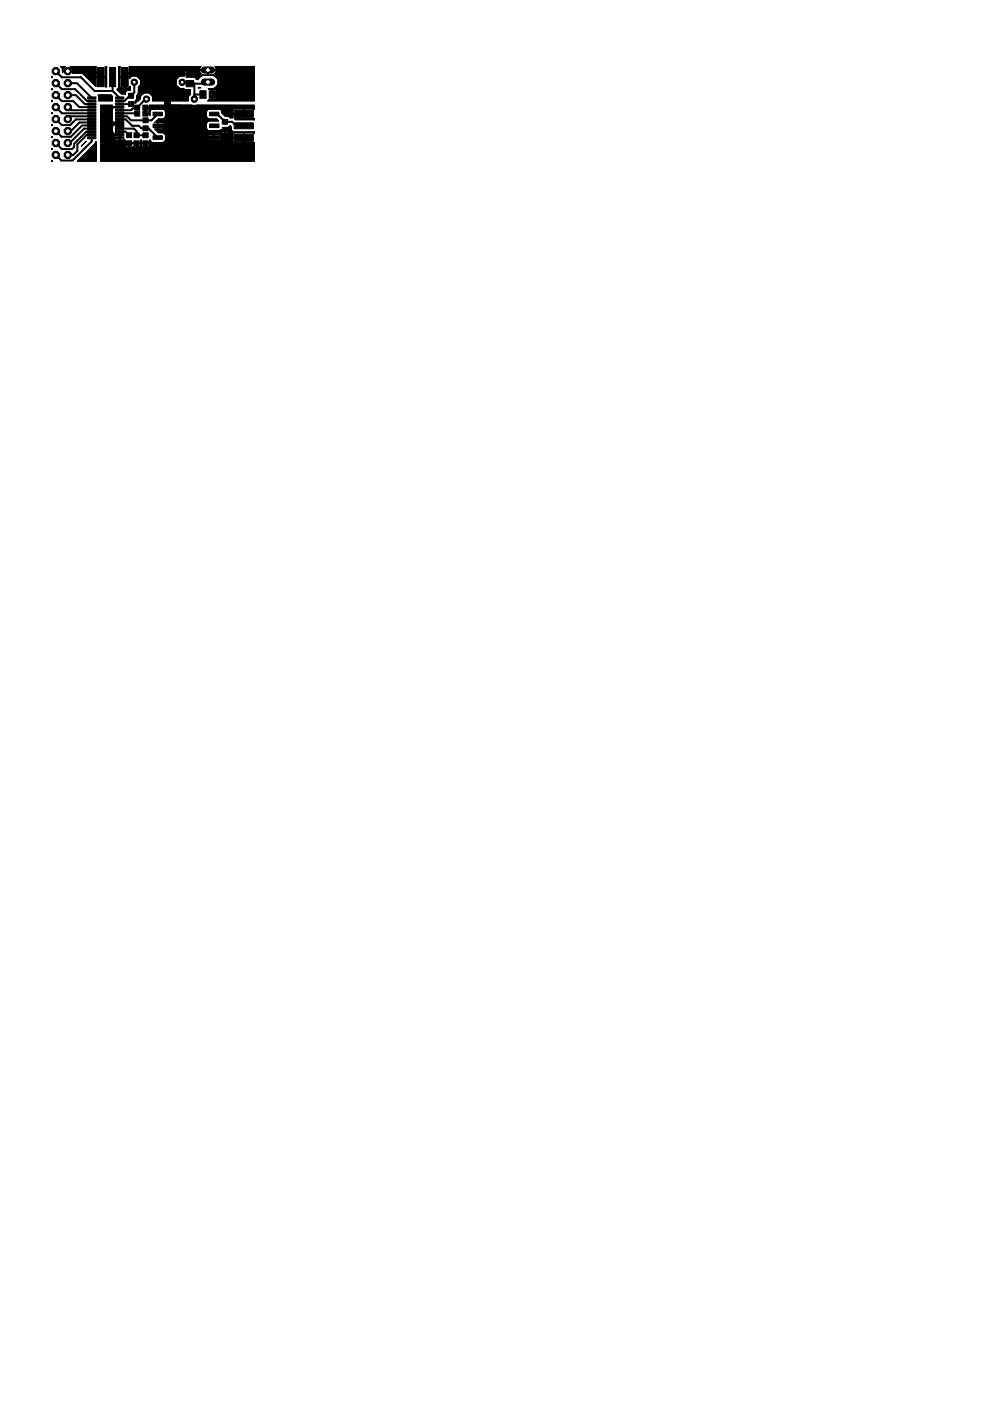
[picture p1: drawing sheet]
<svg xmlns="http://www.w3.org/2000/svg" width="210mm" height="297mm" viewBox="0 0 210 297" stroke-linecap="round" stroke-linejoin="round" font-family="sans-serif">
<g fill="#000" stroke="#000" stroke-width=".21">
<path d="M20.6 14.3h1.5v4.1h-1.5zM23.2 14.3h1.3v4.1h-1.3zM25.7 14.3h1.5v4.1h-1.5zM27.3 19.8h1v1h-1zM39.5 17.1h1.6v1.3h-1.6zM39.5 15.1h1.6v1.3h-1.6zM42.4 19.2h1.3v1.6h-1.3zM44.4 19.2h1.3v1.6h-1.3zM18.6 29h1.7v.4h-1.7zM18.6 28.3h1.7v.5h-1.7zM18.6 27.7h1.7v.4h-1.7zM18.6 27.1h1.7v.4h-1.7z"/>
<path d="M18.6 26.4h1.7v.4h-1.7zM18.6 25.8h1.7v.4h-1.7zM18.6 25.1h1.7v.4h-1.7zM18.6 24.4h1.7v.5h-1.7zM18.6 23.8h1.7v.4h-1.7zM18.6 23.2h1.7v.4h-1.7zM18.6 22.5h1.7v.4h-1.7zM18.6 21.9h1.7v.4h-1.7zM18.6 21.2h1.7v.4h-1.7zM18.6 20.6h1.7v.4h-1.7zM24.5 29h1.8v.4h-1.8zM24.5 28.3h1.8v.5h-1.8z"/>
<path d="M24.5 27.7h1.8v.4h-1.8zM24.5 27.1h1.8v.4h-1.8zM24.5 26.4h1.8v.4h-1.8zM24.5 25.8h1.8v.4h-1.8zM24.5 25.1h1.8v.4h-1.8zM24.5 24.4h1.8v.5h-1.8zM24.5 23.8h1.8v.4h-1.8zM24.5 23.2h1.8v.4h-1.8zM24.5 22.5h1.8v.4h-1.8zM24.5 21.9h1.8v.4h-1.8zM24.5 21.2h1.8v.4h-1.8zM24.5 20.6h1.8v.4h-1.8z"/>
<path d="M26.8 28.1h1.1v1.1h-1.1zM26.8 29.9h1.1v1h-1.1zM27.3 21.5h1v1.1h-1zM28.4 28.2h1.1v1h-1.1zM28.4 29.9h1.1v1h-1.1zM28.6 22.3h1v1h-1zM28.6 23.6h1v1h-1zM30.3 22.3h1v1h-1zM30.3 23.6h1v1h-1zM30.3 26.7h1.1v1h-1.1zM30.3 25h1.1v1h-1.1zM30.3 28.2h1.1v1h-1.1z"/>
<path d="M30.3 29.9h1.1v1h-1.1zM32.4 23.8h2v.8h-2zM32.4 26.3h2v.8h-2zM32.4 28.8h2v.7h-2zM44.4 28.8h2v.7h-2zM44.4 26.3h2v.8h-2zM44.4 23.8h2v.8h-2zM47.1 27h1.1v1h-1.1zM47.1 25.3h1.1v1h-1.1zM49.7 28.4h4v1.6h-4zM49.7 23.4h4v1.5h-4zM49.7 26h4v1.3h-4z"/>
<circle cx="28.5" cy="17.4" r=".71"/>
</g>
<g fill="none" stroke="#000" stroke-width=".42">
<path d="M11.8 17.6l1.3 1.3h2.8l2.6 2.5h1M11.8 15.1l1.3 1.3h4.1l2.9 2.9h3.8M14.4 15.1h5.7l1.2 1.2M14.4 17.6h1.9l3.2 3.2M23.9 19.3l1.5 1.5M23.9 16.3v3M28.5 17.4v2.2l-.7 .7h-.3l-1.1 1.1h-1M31.5 14.9v2.5l-2.1 2v1.6l-.7 .8h-.6l-.3 .3h-2.4M40.2 14.9l.1 .8M41.2 17.7v.1M41.2 17.8v3.2M44.1 17.4l-.3 .3h-3.5l-.3-.3h-1.4"/>
<path d="M46 14.9h-18.1l-1.5 1.4M46 14.9l.9 .8v3.6l-.8 .7h-1.1M46 14.9h.1M11.8 20.2l1.3 1.2h2.4l1.3 1.3h2.7M11.8 25.3l1.3 1.2h1.8l1.2-1.2h3.4M11.8 22.7l1.3 1.3h6.4M14.4 22.7l.6 .7h4.5M14.4 20.2h1.7l1.9 1.9h1.5M19.5 26h-2.7l-1.8 1.8h-.6M19.5 28.6h-1.1l-2 2v1.4l-.9 .9h-1.1M19.5 29.2v.8l-4.1 4h-2.4l-1.2-1.1M19.5 27.9h-1.2l-2.6 2.6v.6l-.4 .5h-2.2l-1.3-1.3"/>
<path d="M19.5 26.6h-2.1l-2.4 2.4h-1.9l-1.3-1.2M19.5 27.3h-1.7l-3 3h-.4M19.5 24.7h-4.6l-.5 .6M23.7 26h1.7v.6M25.4 22.7h-1.4l-.3 .3v4.9l.6 .7h1.1v1.3l.6 .6 9.4-.1v-6.9l-.6-.6-4-.1v1.3M25.4 27.3h3l.6 .5v.9h1.9M25.4 27.9h1.2l.8 .8M25.4 25.3h1.3l1.3 1.4h1.4l.6 .5h1.5l1.9 2M25.4 24l3.7 .1M29 30.4h.1M30.9 30.4h-.1M31.1 21h-.2l-2 2h-.7l-.4 .4h-2.4"/>
<path d="M33.4 26.7h2M33.4 24.2l-1.3 1.3h-4.3l-.9-.8h-1.5M35.4 29.2h16.3M41.2 20h1.8M45.4 24.2h.7l1.6 1.6h1.5l.9 .9h1.6M47.7 27.5l.1 1.7"/>
</g>
<g fill="none" stroke="#000" stroke-width=".21">
<path d="M11 16.3h.1M11 19h.1M11 18.8h.1M11 16.2l.1 .2-.1 .1zM11 18.8l.1 .1-.1 .1zM11 18.9h.1M11 16.4h.1M11.1 16.4h-.1M11.1 18.9h-.1M12.9 14.1h.9M12.9 14.2h.9M13 14.2h.7"/>
<path d="M13 14.3h.7M13.1 14.4h.5M13.2 14.5h.3M13.2 14.5l-.4-.4h1.1l-.6 .6M13.2 15l1.1 .1-1.1 .1M13.2 15.3l.1 .1M13.2 14.5v.8M13.2 14.8h.1M13.2 14.9h.1M13.2 15.3h.1M13.2 15.2h.1M13.2 15.1h1.1"/>
<path d="M13.2 15h.1M13.2 14.7h.1M13.2 14.6h.1M13.2 14.6h.2M13.3 15.3h.1M13.3 14.7v.4M13.3 15.1v.3M13.5 14.5h-.3M14.4 15.1h5.9M14.9 14.1h5.4M14.9 14.2h5.4M15 14.2h5.3"/>
<path d="M15 14.3h5.3M15.1 14.4h5.2M15.2 14.4h5.1M15.2 14.5h5.1M15.3 14.5h5M15.3 14.6h5M15.4 14.6h4.9M15.4 14.7v.4M15.4 15.1v.4h4.9M15.4 14.8h4.9M15.4 14.9h4.9M15.4 15.5h4.9"/>
<path d="M15.4 15.4h4.9M15.4 15.3h4.9M15.4 15.2h4.9M15.4 15h4.9M15.4 14.7h4.9M17.3 15.5l.3 .2M17.4 15.6h2.9M17.5 15.6h2.8M17.6 15.7l2.7 2.6M17.6 15.7h2.7M17.7 15.7h2.6M17.8 15.8h2.5"/>
<path d="M17.9 15.9h2.4M17.9 16h2.4M18 16h2.3M18.1 16.1h2.2M18.1 16.2h2.2M18.2 16.2h2.1M18.3 16.3h3l-2.9 .1M18.3 16.3h3M18.4 16.4h1.9M18.5 16.5h1.8M18.5 16.6h1.8M18.6 16.6h1.7"/>
<path d="M18.7 16.7h1.6M18.8 16.8h1.5M18.9 16.9h1.4M19 17h1.3M19 17.1h1.3M19.1 17.1h1.2M19.2 17.2h1.1M19.3 17.3h1M19.4 17.4h.9M19.5 17.5h.8M19.6 17.6h.7M19.6 17.7h.7"/>
<path d="M19.7 17.7h.6M19.8 17.8h.5M19.9 17.9h.4M19.9 18h.4M20 18h.3M20 18.1h.3M20.1 18.1h.2M20.2 18.2h.1M20.3 18.3h.1M20.3 14.3v2M20.3 16.4v1.9M20.3 15.1h-5.9l5.9 .1"/>
<path d="M20.3 14.2l.1-.1h-5.5l.5 .6M20.3 14.2v.1M21.4 16.3h1.2M22.3 14.1h.1M22.3 14.1l.3 .1M22.3 14.1l.1 .1M22.4 14.1h.2M22.4 14.2v.1M22.4 14.2h.2M22.4 14.3v2M22.4 15.2h.2M22.4 15h.2"/>
<path d="M22.4 15.5h.2M22.4 16.1h.2M22.4 14.8h.2M22.4 14.9h.2M22.4 15.9h.2M22.4 16h.2M22.4 16.8h.2M22.4 15.7h.2M22.4 18.4h.2M22.4 18.3h.2M22.4 18.2h.2M22.4 18.1h.2"/>
<path d="M22.4 18h.2M22.4 17.9h.2M22.4 17.8h.2M22.4 17.7h.2M22.4 17.6h.2M22.4 17.5h.2M22.4 17.4h.2M22.4 17.3h.2M22.4 17.2h.2M22.4 17.1h.2M22.4 17h.2M22.4 16.9h.2"/>
<path d="M22.4 16.7h.2M22.4 16.6h.2M22.4 16.5h.2M22.4 16.4h.2M22.4 16.2h.2M22.4 15.8h.2M22.4 15.6h.2M22.4 15.4h.2M22.4 15.3h.2M22.4 15.1h.2M22.4 14.7h.2M22.4 14.6h.2"/>
<path d="M22.4 14.5h.2M22.4 14.4h.2M22.4 14.3h.2M22.6 14.2v4.2h-.2v-2M22.6 16.3l-1.2 .1h1.2M24.8 19h2.8M24.8 18.9h2.8M24.9 19.1h2.7M25 18.9h2.6M25 18.8h2.6M25 19.2h1.9M25.1 18.7l-.3 .3 .9 .9h.9"/>
<path d="M25.1 19.2h1.8M25.1 18.7h2.5M25.1 18.6h.4M25.1 19.3h1.7M25.1 18.5h.3M25.1 14.1h.3M25.2 16.3h1.2v2.3M25.2 18.5h.2M25.2 15.2h.2M25.2 15h.2M25.2 15.5h.2M25.2 18.5l-.1 .2"/>
<path d="M25.2 14.2v4.3M25.2 16.1h.2M25.2 14.8h.2M25.2 14.9h.2M25.2 15.9h.2M25.2 16h.2M25.2 16.8h.2M25.2 15.7h.2M25.2 18.4h.2M25.2 18.3h.2M25.2 18.2h.2M25.2 18.1h.2"/>
<path d="M25.2 18h.2M25.2 17.9h.2M25.2 17.8h.2M25.2 17.7h.2M25.2 17.6h.2M25.2 17.5h.2M25.2 17.4h.2M25.2 17.3h.2M25.2 17.2h.2M25.2 17.1h.2M25.2 17h.2M25.2 16.9h.2"/>
<path d="M25.2 16.7h.2M25.2 16.6h.2M25.2 16.5h.2M25.2 16.4h.2M25.2 16.3h1.2M25.2 16.2h.2M25.2 15.8h.2M25.2 15.6h.2M25.2 15.4h.2M25.2 15.3h.2M25.2 15.1h.2M25.2 14.7h.2"/>
<path d="M25.2 14.6h.2M25.2 14.5h.2M25.2 14.4h.2M25.2 14.3h.2M25.2 14.2h.2M25.2 19.4h1.5M25.3 19.5h1.3M25.4 19.6h1.2M25.4 14.2v2.1M25.4 16.4v2.1M25.4 18.5h.1M25.4 14.1v.1"/>
<path d="M25.4 18.5l.1 .1M25.4 14.1l-.2 .1M25.4 14.1h.1M25.5 19.6h1.1M25.5 19.7h1.1M25.6 19.8h1M25.7 19.9h.9M26.4 18.5h.1M26.4 18.6h.1M26.4 16.8h.1M26.4 18.4h.1M26.4 18.3h.1"/>
<path d="M26.4 18.2h.1M26.4 18.1h.1M26.4 18h.1M26.4 17.9h.1M26.4 17.8h.1M26.4 17.7h.1M26.4 17.6h.1M26.4 17.5h.1M26.4 17.4h.1M26.4 17.3h.1M26.4 17.2h.1M26.4 17.1h.1"/>
<path d="M26.4 17h.1M26.4 16.9h.1M26.4 16.7h.1M26.4 16.6h.1M26.4 16.5h.1M26.4 16.4h.1M26.4 19.9l.2 .1M26.5 16.3h1.2M26.5 20h.1M26.6 19.6v.4M26.7 19.4l-.1 .2M26.9 19.2l-.2 .2"/>
<path d="M27.1 19.1l-.2 .1M27.3 18.6h.3M27.4 14.1h15.2l-.1 .1M27.4 14.1h.1M27.4 14.1l.1 .1M27.4 18.5h.2M27.4 14.1h15.2M27.5 18.5h.1M27.5 18.5l-.2 .1M27.5 14.2v.1M27.5 14.2h15M27.5 15.2h11.7"/>
<path d="M27.5 15h11.7M27.5 15.5h11.7M27.5 18.4v.1M27.5 14.3v2M27.5 16.4v.2M27.5 18.3v.1M27.5 18.3l.1 .1M27.5 14.9h11.7M27.5 15.9h11.7M27.5 16h11.7M27.5 15.7h15.2M27.5 14.8h14.8"/>
<path d="M27.5 18.4h.1M27.5 18.3h.1M27.5 16.6h.1M27.5 16.5h.1M27.5 16.4h.1M27.5 16.2h.3M27.5 15.8h11.7M27.5 15.6h11.7M27.5 15.4h11.7M27.5 15.3h11.7M27.5 15.1h11.7M27.5 14.7h14.8"/>
<path d="M27.5 14.6h14.8M27.5 14.5h14.8M27.5 14.5h14.9M27.5 14.4h14.9M27.6 18.4v.7h-2.7M27.7 16.4h-2.5M27.8 16.3h-1.3v2.3M27.9 16.2h-.4M27.9 16.1l-.4 .5M29 16.1l.8 .8M29 16.2h9.1M29.1 16.2h8.9"/>
<path d="M29.2 16.3h8.8M29.2 16.3h8.7M29.3 16.4h8.6M29.3 19.9h1M29.3 19.9h1.1M29.3 19.8h1.1M29.3 18.5h8.5M29.3 18.7h8.7M29.3 19.1h11.1M29.3 18.6h8.7M29.3 19h9.9M29.3 18.8h9.7"/>
<path d="M29.3 18.8h9.6l.2 .1M29.3 19h11.1v1l-.5 .5M29.3 19.7h11.1M29.3 19.8l-.1 .3M29.3 18.4v1.4M29.3 19.6h11.1M29.3 19.5h11.1M29.3 19.4h11.1M29.3 19.3h11.1M29.3 19.2h11.1M29.3 18.9h9.8M29.3 18.9h9.7"/>
<path d="M29.3 18.7h8.8M29.3 18.5h8.6M29.3 16.4h8.5M29.4 18.4h8.3M29.4 16.5h8.3M29.4 16.6h8.3M29.4 18.3h8.3M29.5 16.6h8.1M29.5 18.2h8.1M29.6 16.7h7.9M29.6 18.2h7.9M29.6 18.1h7.9"/>
<path d="M29.7 16.8h7.8M29.7 18.1h7.7M29.7 16.8h7.7M29.8 18h7.6M29.8 16.9v1.1M29.8 18l-.5 .4M29.8 18h7.5M29.8 17.9h7.5M29.8 17.8h7.5M29.8 17.7h7.5M29.8 17.6h7.5M29.8 17.5h7.5"/>
<path d="M29.8 17.4h7.5M29.8 17.3h7.5M29.8 17.2h7.5M29.8 17.1h7.5M29.8 17h7.5M29.8 16.9h7.5M30.3 20h-1.1M30.5 19.7l-.8 .8v.4M31.6 19.7l.8 .8v.9h7.5v-.9M31.7 19.8h8.7M31.7 19.9h8.7M31.8 19.9h8.6"/>
<path d="M31.8 20h8.6M37.3 16.9v1.1M37.3 18l.8 .8M38.1 16.1l-.8 .8M39.1 18.9l.2 .1M39.2 15.8v.3h-11.7M39.2 15v.7M39.2 14.9v.1M39.3 14.8l-11.8 .1M39.3 14.8l-.1 .1M39.4 14.8h-.1M40.2 15.2h.1"/>
<path d="M40.2 15h.1M40.2 15.5h.1M40.2 14.8h.1M40.2 14.9h.1M40.2 14.8v.9h-12.7M40.2 15.6h.1M40.2 15.4h.1M40.2 15.3h.1M40.2 15.1h.1M40.3 14.8v1l2.4-.1M41.1 14.8h.1M41.2 14.8l2.8 .1v1"/>
<path d="M41.2 14.8l.1 .1M41.3 14.9h12.6M41.3 14.9v.1M41.3 15h.1M41.3 14.9h1M41.3 16.3h1.2M41.3 15.2h1M41.3 15h1M41.3 15.5h1.2M41.3 16.1h1.5M41.3 15.9h12.6M41.3 16h12.6"/>
<path d="M41.3 16.5l.4 .3 .3 .1 .1-.3M41.3 15v.7M41.3 15.8v.7M41.3 16.5h.9M41.3 16.4h1M41.3 16.3h1.1M41.3 16.2h1.2M41.3 16h1.6M41.3 15.8l1.7 .1M41.3 15.8h1.5M41.3 15.6h1.3M41.3 15.6h1.2"/>
<path d="M41.3 15.4h1.1M41.3 15.3l1.1 .1M41.3 15.3h1.1M41.3 15.1h1M41.4 16.6h.8M41.5 16.6h.6M41.6 16.7h.5M41.6 16.8h.5M42.1 18.7h.1M42.2 18.6l-.1 .1 .5-.1M42.3 14.8h.1M42.3 14.9h.1"/>
<path d="M42.3 14.9v.2M42.3 14.6v.2M42.3 15.1l.2 .5 .7 .3M42.4 14.5l-.1 .1M42.4 16.4h-1.1M42.5 14.3h-15M42.5 18.6h.1M42.5 14.2l-.1 .3M42.5 16.2l-.4 .4M42.7 16.2h-1.4M43.1 16l-.6 .2M44 15.2h.1"/>
<path d="M44 15h.1M44 15.5h.1M44 15.7h.1M44 15.8h.1M44 15.6h.1M44 15.4h.1M44 15.3h.1M44 15.1h.1M44 14.9h.1M44.2 18.9h9.7M44.2 18.9l1.6 .1M45 19.1h.1"/>
<path d="M45 20h.1M45 19.9h.1M45 19v1h8.9M45 19h.1M45 19.7h.1M45 19.8h.1M45 19.6h.1M45 19.5h.1M45 19.4h.1M45 19.3h.1M45 19.2h.1M45.1 19v2.1"/>
<path d="M45.1 16l.6 .2 .3 .4M45.1 15.9h8.8M45.3 18.8h8.6M45.3 16h8.6M45.4 18.7h8.5M45.4 15.8h8.5M45.4 16.1h8.5M45.4 15.8l-.5 .1M45.4 15.7h8.5M45.5 18.7h8.4M45.5 15.7h8.4M45.5 16.2h8.4"/>
<path d="M45.6 18.6h8.3M45.6 15.6h8.3M45.6 14.1h8.3M45.7 14.2l-.1-.1h8.3v7.3h-9.9l.3-.3M45.7 15.6l-.3 .2M45.7 14.2v.1M45.7 14.2h8.2M45.7 15.5h8.2M45.7 16.2h8.2M45.7 18.5h8.2M45.7 16.3h8.2M45.7 14.3h8.2"/>
<path d="M45.7 14.3l.1 .2M45.7 15.4h8.2M45.8 16.3h8.1M45.8 15.4h8.1M45.8 18.5h8.1M45.8 19l.1 .1M45.8 19h8.1M45.8 14.4h8.1M45.8 16.4h8.1M45.8 15.3h8.1M45.8 15.3l-.1 .3M45.8 14.5l.1 .3"/>
<path d="M45.8 14.5h8.1M45.8 18.4h8.1M45.8 15.2h8.1M45.9 15.2h8M45.9 15.1l-.1 .2M45.9 19h8M45.9 15.1h8M45.9 14.6h8M45.9 15h8M45.9 18.4h8M45.9 16.4h8M45.9 14.7h8"/>
<path d="M45.9 14.9v.2M45.9 14.8h.1M45.9 14.9h.1M45.9 19.1h.1M45.9 14.8h8M45.9 19.1h8M45.9 14.9h8M45.9 18.3h8M45.9 16.5h8M46 19.1v.1M46 20h7.9M46 19.9h7.9"/>
<path d="M46 19.2v.8M46 19.7h7.9M46 19.8h7.9M46 19.6h7.9M46 19.5h7.9M46 19.4h7.9M46 19.3h7.9M46 19.2h7.9M46 16.6h7.9M46 18.2h7.9M46 18.2l-.3 .4-.6 .2M46 16.6l.2 .5"/>
<path d="M46.1 18.2h7.8M46.1 16.6h7.8M46.1 18.1h7.8M46.1 16.7h7.8M46.1 16.8h7.8M46.1 18h7.8M46.2 17.9h7.7M46.2 16.9h7.7M46.2 17.8h7.7M46.2 17h7.7M46.2 17.7l-.2 .5M46.2 17.1v.6"/>
<path d="M46.2 17.7h7.7M46.2 17.6h7.7M46.2 17.5h7.7M46.2 17.4h7.7M46.2 17.3h7.7M46.2 17.2h7.7M46.2 17.1h7.7M53.9 14.9l-9.8-.1v1.1M53.9 18.8l-9.7 .1M11 34l.2 .2h-.2zM11 21.4h.1M11 21.3l.1 .1-.1 .2z"/>
<path d="M11 23.9l.1 .1-.1 .1zM11 26.4l.1 .1-.1 .1zM11 28.9l.1 .2-.1 .1zM11 31.5l.1 .1-.1 .1zM11 34.1h.1M11 34h.1M11 31.6h.1M11 31.5h.1M11 29.1h.1M11 29h.1M11 26.6h.1M11 26.5h.1"/>
<path d="M11 26.4h.1M11 24h.1M11 23.9h.1M11 21.5h.1M11 21.3v.1M11 24v.1M11.1 31.6l-.1 .1M16.5 34.1h3.9M16.6 34.1h3.8M16.6 34h3.8M16.7 33.9h3.7M16.8 33.8h3.6"/>
<path d="M16.9 33.7h3.5M17 33.7h3.4M17 33.6h3.4M17.1 33.5h3.3M17.2 33.4h3.2M17.3 31h.1M17.3 33.4h3.1M17.3 33.3h3.1M17.4 30.9h-.1M17.4 33.2h3M17.4 30.8h.1M17.5 30.7h.1"/>
<path d="M17.5 33.1h2.9M17.5 30.6h.1M17.6 33h2.8M17.7 33h2.7M17.7 30.6h-.1M17.7 32.9h2.7M17.7 30.5h.1M17.8 32.8h2.6M17.8 30.4h.1M17.9 30.3h.1M17.9 32.7h2.5M18 32.6h2.4"/>
<path d="M18 30.2l-.1 .1M18 30.2h.1M18.1 32.6h2.3M18.1 32.5h2.3M18.1 30.1h.1M18.2 32.4h2.2M18.2 30l-.1 .1M18.2 30l-.9 1M18.2 30h.1M18.3 32.3h2.1M18.4 32.2h2M18.5 32.1h1.9"/>
<path d="M18.6 32h1.8M18.7 31.9h1.7M18.8 31.9h1.6M18.8 31.8h1.6M18.9 31.8h1.5M18.9 31.7h1.5M19 31.6h1.4M19.1 31.5h1.3M19.2 31.5h1.2M19.3 31.4h1.1M19.3 31.3h1.1M19.4 31.2h1"/>
<path d="M19.5 31.1h.9M19.6 31.1h.8M19.6 31h.8M19.7 30.9h.7M19.8 30.8h.6M19.9 30.7h.5M20 30.6h.4M20.1 30.5h.3M20.2 30.5h.2M20.2 30.4h.2M20.2 30.3h.2M20.2 30.2h.2"/>
<path d="M20.3 30.2h.1M20.3 30.1h.1v4.1h-4l3.5-3.5M20.3 30.1l-.4 .6M20.3 30.1h.1M20.9 20.2l.1 .2M20.9 20.2l2.6-.1 .3 .3M20.9 20.2h2.7M20.9 20.3h2.8M21 20.4h2.8M21 20.4v1h2.8v-1M21 21.2h2.8M21 21.3h2.8"/>
<path d="M21 21.1h2.8M21 21h2.8M21 20.9h2.8M21 20.8h2.8M21 20.7h2.8M21 20.6h2.8M21 20.5h2.8M21.4 30h5.1M21.4 34.1h32.5M21.4 34h32.5M21.4 33.9h32.5M21.4 33.8h32.5"/>
<path d="M21.4 33.7h32.5M21.4 33.6h32.5M21.4 33.5h32.5M21.4 33.4h32.5M21.4 33.3h32.5M21.4 33.2h32.5M21.4 33.1h32.5M21.4 33h32.5M21.4 32.9h32.5M21.4 32.8h32.5M21.4 32.7h32.5M21.4 32.6h32.5"/>
<path d="M21.4 32.5h32.5M21.4 32.4h32.5M21.4 32.3h32.5M21.4 32.2h32.5M21.4 32.1h32.5M21.4 32h32.5M21.4 31.9h32.5M21.4 31.8h32.5M21.4 31.7h32.5M21.4 31.6h32.5M21.4 31.5h32.5M21.4 31.4h32.5"/>
<path d="M21.4 31.3h32.5M21.4 31.2h32.5M21.4 31.2h5.3M21.4 31.1h5.2M21.4 31h5.2M21.4 31h5.1M21.4 30.9h5.1M21.4 30.8h5.1M21.4 30.7h5.1M21.4 30.6h5.1M21.4 30.5h5.1M21.4 30.4h32.5"/>
<path d="M21.4 30.4h5.9v.8M21.4 30.3h5.1M21.4 30.2h5.1M21.4 30.1h5.1M21.4 29.1h4v-.3l-.1 .9M21.4 29.1h2.8M21.4 29h2.8M21.4 26.6h2.6M21.4 26.6h2.7M21.4 26.4h2.8M21.4 24h2.4M21.4 23.9h2.4"/>
<path d="M21.4 26h2.6M21.4 25.2h2.4M21.4 23.2h2.4M21.4 24.5h2.4M21.4 24.1h2.4M21.4 22.8h2.5M21.4 23.1h2.4M21.4 24.2h2.4M21.4 25h2.4M21.4 24.7h2.4M21.4 25.6l2.5 .1M21.4 27.7h2.4"/>
<path d="M21.4 27.5h2.4M21.4 28.3h2.5M21.4 28h2.4M21.4 28.1h2.4M21.4 29.3h4v.4M21.4 29.7l5.2 .1M21.4 27.3h2.4M21.4 26.7h2.5M21.4 28.5h2.5M21.4 29.2h3.9M21.4 29.8h5.1M21.4 25.1h2.4"/>
<path d="M21.4 25.4h2.4M21.4 26.2h2.8M21.4 28.8h2.8M21.4 29.9h5.1M21.4 29.7h2.9M21.4 29.6h2.9M21.4 29.5h2.8M21.4 29.4h2.8M21.4 29.3h2.8M21.4 28.9h2.8M21.4 28.7h2.8M21.4 28.6h2.7"/>
<path d="M21.4 28.6h2.6M21.4 28.5h2.6M21.4 28.4h2.5M21.4 28.3l2.5 .1M21.4 28.3h2.4M21.4 28.2h2.4M21.4 27.9h2.4M21.4 27.8h2.4M21.4 27.6h2.4M21.4 27.4h2.4M21.4 27.2h2.4M21.4 27.1h2.4"/>
<path d="M21.4 27h2.4M21.4 26.9h2.4M21.4 26.9h2.5M21.4 26.8h2.5M21.4 26.3h2.8M21.4 26.1h2.8M21.4 26h2.7M21.4 25.9h2.6M21.4 25.9h2.5M21.4 25.8h2.5M21.4 25.7h2.5M21.4 25.6h2.4"/>
<path d="M21.4 25.5h2.4M21.4 25.3h2.4M21.4 24.9h2.4M21.4 24.8h2.4M21.4 24.6h2.4M21.4 24.4h2.4M21.4 24.3h2.4M21.4 23.8h2.4M21.4 23.7h2.4M21.4 23.6h2.4M21.4 23.5h2.4M21.4 23.4h2.4"/>
<path d="M21.4 23.3h2.4M21.4 23h2.5M21.4 22.8h2.6M21.4 22.7h2.6M21.4 22.6h2.5M21.4 22.5h2.5M21.4 22.4h2.5M21.4 22.4h2.4M23.8 22.4l-2.4-.1v11.9h32.5v-4M23.8 23v2.7M23.8 26.9v1.4M23.8 22.4l.1 .2"/>
<path d="M23.8 25.7l.4 .4M23.8 28.3l.1 .2M23.9 26.8h-2.5M23.9 22.9h-2.5M23.9 22.6l.1 .1M23.9 22.8l-.1 .2M23.9 26.7l-.1 .2M23.9 28.5l.3 .2M24 22.7l-.1 .1M24.2 26.5h-2.8M24.2 26.5l-.3 .2M24.2 26.1v.1"/>
<path d="M24.2 26.4v.1M24.2 28.7v.1M24.2 29v.2M24.2 29.3v.2M24.2 26.2v.1M24.2 28.8v.1M24.2 29.5h.1M24.2 26.3h.1M24.2 26.3v.1M24.2 28.9h.1M24.2 28.9v.1M24.2 29.5l.1 .2"/>
<path d="M24.3 29.7h.1M25.3 29.1h.1M25.3 29h.1M25.3 26.2l.1 .2zM25.3 29.7h.1M25.3 29.6h.1M25.3 29.5h.1M25.3 29.4h.1M25.3 29.3h.1M25.3 28.9h.1M25.3 28.8h.1M25.3 26.4h.1"/>
<path d="M25.3 26.3h.1M26.4 29.7h-.1M26.4 29.7h.1M26.4 29.7l.2 .1M26.5 29.8v.6M26.5 30.4v.6M26.5 31h.1M26.6 29.8h-.1M26.6 31l.2 .2M27.3 31.2h.1M27.3 31.1h.1M27.3 31h.1"/>
<path d="M27.3 30.9h.1M27.3 30.8h.1M27.3 30.7h.1M27.3 30.6h.1M27.3 30.5h.1M28 31.2h25.9M28.1 31.1h.2M28.1 30.4h.1M28.2 30.4l.7-.1v.9M28.3 31.2l-.1-.1-.2 .1M28.8 21.3h.6M28.9 21.2l-.2 .2"/>
<path d="M28.9 21.2h.6M28.9 31.1h.1M28.9 31h.1M28.9 30.9h.1M28.9 30.8h.1M28.9 30.7h.1M28.9 30.6h.1M28.9 30.5h.1M28.9 30.4h-1.5v.8M28.9 21.1h.7M29 21h.7M29 21l-.1 .2"/>
<path d="M29 20.3v.7M29 20.9h.7M29 20.8h.7M29 20.7h.7M29 20.6h.7M29 20.5h.7M29 20.4h.8M29 20.4h.9M29 31.2v-.9h1.8v.9M29 30.4h1.8M29.1 20.2h.9M29.1 20.1h1"/>
<path d="M29.2 20.1h.9M29.2 20.1l-.2 .2M29.2 20h1M29.4 21.3l-.7 .1M29.6 31.1h.6M29.7 21l-.8 .1M29.7 20.9l-.4 .5h-.6M29.7 31.1h.4M29.8 31h.3M29.8 31h.2M29.8 29.8h.2M29.8 31l-.2 .2"/>
<path d="M29.8 29.8h.1M29.8 30h.2M29.8 29.8v.5M29.8 30.4v.5M29.8 30.9h.2M29.8 30.8h.2M29.8 30.7h.2M29.8 30.6h.2M29.8 30.5h.2M29.8 30.2h.2M29.8 30.1h.2M29.8 30.9v.1"/>
<path d="M29.8 29.9h.2M30 20.3h-1M30 29.8v.5M30 30.4v.5M30 30.9v.1M30 29.8h.1M30 31l.1 .1M30.1 31.1h.1M30.1 31.1l.1 .1M30.8 24h.1M30.8 23.9h.1M30.8 23.2h.1"/>
<path d="M30.8 23.1h.1M30.8 23.8h.1M30.8 23.7h.1M30.8 23.6h.1M30.8 23.5h.1M30.8 23.4h.1M30.8 23.3h.1M30.8 23h.1M30.8 22.9h.1M30.8 31.1h.1M30.8 31h.1M30.8 30.9h.1"/>
<path d="M30.8 30.8h.1M30.8 30.7h.1M30.8 30.6h.1M30.8 30.5h.1M30.9 30.4h23M31.5 31.1h22.4M31.6 23.5h.1M31.6 23.5h.3M31.6 23.4h.3M31.6 31.1h22.3M31.6 24h.2M31.6 23.9h.2"/>
<path d="M31.6 23.2h17.9M31.6 22.9v.5M31.6 23.5v.5M31.6 24.1v.3M31.6 23.4v.1M31.6 23.1h17.9M31.6 24.2h.2M31.6 24.4h.2M31.6 24.3h.2M31.6 23.8h.2M31.6 23.7h.2M31.6 23.6h.2"/>
<path d="M31.6 23.3h.4M31.6 23.1h22.3M31.6 23h22.3M31.6 22.9h22.3M31.6 22.8h22.3M31.6 22.7h22.3M31.6 22.6h22.3M31.6 22.5h22.3M31.6 22.4h22.3M31.7 31h22.2M31.7 29.8h.1M31.7 29.8l.1-.1 .1 .2"/>
<path d="M31.7 30l.3 .1M31.7 30.9h22.2M31.7 30.8h22.2M31.7 30.7h22.2M31.7 30.6h22.2M31.7 30.5h22.2M31.7 30.2l22.2 .1M31.7 30.2h17.8M31.7 30.2h.5M31.7 30.1h.4M31.7 30h.3M31.7 30.9l-.2 .3"/>
<path d="M31.7 29.8v.5M31.7 30.4v.5M31.7 29.8h.2M31.7 30h.2M31.7 29.9h.2M31.7 24.4h.1M31.8 23.7v.8l-.2-.1M31.9 23.5l-.3 .1M31.9 29.9l.4 .3M31.9 20h8.4M32 20.1h8.3M32 20.1h8.2"/>
<path d="M32.1 20.2h8.1M32.2 20.3h7.9M32.2 23.2h-.6M32.2 20.4h7.8M32.3 20.4h7.7M32.3 23.2l-.5 .5M32.3 20.4h7.6M32.4 21.2h7.5M32.4 21.3h7.5M32.4 21.1h7.5M32.4 21h7.5M32.4 20.9h7.5"/>
<path d="M32.4 20.8h7.5M32.4 20.7h7.5M32.4 20.6h7.5M32.4 20.5h7.5M32.9 27.4h11M32.9 27.5h11M32.9 25.9h11M33 25.9h10.9M33 27.5h11M33 25.8h11M33 27.5l11 .1M33.1 25.7h11"/>
<path d="M33.1 27.6l11.2 .1M33.2 27.7h13.6M33.2 25.6h13.1M33.2 27.8h13.6M33.3 27.8h13.5M33.3 25.5h12.9M33.3 27.9h13.5M33.4 25.5h12.7M33.4 26v.6h10.4M33.4 26.6h.1M33.4 26.5h.1M33.4 26.4h.1"/>
<path d="M33.4 26.2h.1M33.4 27.3h.1M33.4 27.2h.1M33.4 27.1h.1M33.4 27h.1M33.4 26.9h.1M33.4 26.8h.1M33.4 26.3h.1M33.4 26.1h.1M33.4 26h.1M33.4 27.9h13.4M33.4 25.4h12.7"/>
<path d="M33.5 26v1.3M33.5 26.6h10.3M33.5 28h13.3M33.5 25.3h12.5M33.5 28.1h13.3M33.6 25.2h12.3M33.6 25.2l-.8 .8h11.1M34.5 26h.1M34.5 26l.1 .1M34.6 23.2l.4 .2M34.6 28.2l.4 .2M34.6 26h9.2"/>
<path d="M34.6 25.2h9.7M34.6 26.1h.1M34.6 28.2h12.3M34.6 27.3h9.2M34.6 26.1h9.2M34.6 30.2h14.8M34.7 27.2l-.2 .1M34.7 26.1v.5M34.7 27.2h9.1M34.7 26.1h9.1M34.7 23.2h9.5M34.7 25.1h9.5"/>
<path d="M34.7 26.2h9.1M34.7 27.2h.1M34.7 27.1h9.1M34.7 26.6h9.1M34.7 26.5h9.1M34.7 26.4h9.1M34.7 27.1v.1M34.7 26.7v.4M34.7 27h9.1M34.7 26.9h9.1M34.7 26.8h9.1M34.7 26.3h9.1"/>
<path d="M34.8 30.1h14.6M34.8 30.1l-.2 .1M34.8 28.3h12.1M34.8 25.1h9.2M34.8 23.3h9.2M34.9 28.3h13.4M34.9 25h9.1M34.9 23.3h9.1M34.9 30h14.5M34.9 28.3h14.5M34.9 21.5h1.2M34.9 21.2v1.1"/>
<path d="M34.9 22.3h5.8M34.9 25h9M34.9 23.4h9M34.9 22.2h1.2M34.9 22.1h1.2M34.9 22h1.2M34.9 21.9h1.2M34.9 21.8h1.2M34.9 21.7h1.2M34.9 21.6h1.2M35 30h14.4M35 24.9h8.9"/>
<path d="M35 23.4h8.9M35 24.9l-.4 .3M35 23.4l.1 .3M35 29.9l-.2 .2M35 28.4l.1 .3M35 29.9h14.4M35 28.4h14.4M35 23.5h8.9M35 28.5h14.4M35 29.8h14.4M35 24.8h8.8M35 29.8h9.3"/>
<path d="M35 28.5h9.3M35.1 29.8h9.1M35.1 28.6h9.1M35.1 24.7h8.7M35.1 23.6h8.7M35.1 29.1h10.3M35.1 29.1h14.3M35.1 29.1h9M35.1 29h9M35.1 24h8.7M35.1 23.9h8.7M35.1 24.7l-.1 .2"/>
<path d="M35.1 23.7v1M35.1 28.7v1M35.1 24.5h8.7M35.1 24.1h8.7M35.1 24.2h8.7M35.1 29.3h9M35.1 29.7l-.1 .2M35.1 28.8h9M35.1 29.7h9.1M35.1 29.6h9.1M35.1 29.6h9M35.1 29.5h9"/>
<path d="M35.1 29.4h9M35.1 28.9h9M35.1 28.7h9M35.1 24.6h8.7M35.1 24.4h8.7M35.1 24.3h8.7M35.1 23.8h8.7M35.1 23.7h8.7M36.1 21.2v1.1M43.8 26.7h-10.4v.6M43.8 23.7v1M43.8 26.2v1"/>
<path d="M43.8 24.7l.1 .2M43.8 27.2l.1 .2M43.9 27.4l-11.1-.1 .8 .8h13.3M43.9 23.4l-.1 .3M43.9 24.9l.4 .3M43.9 25.9l-.1 .3M43.9 27.4l.4 .3M44.1 21.4h9.8M44.1 25.7l-.2 .2M44.1 28.7v.4M44.1 29.2v.4M44.1 29.6l.1 .1"/>
<path d="M44.2 21.3h9.7M44.2 28.7h-.1M44.2 29.7l.2 .1M44.2 28.7h-9.1M44.2 21.2h9.7M44.2 28.6v.1M44.3 21.1h.1M44.3 21.2h9.6M44.3 23.2l-.4 .2M44.3 25.7h-.2M44.3 28.5l-.1 .1M44.4 28.5h-.1"/>
<path d="M45 20.1h.1M45 21.1h.1M45 21h.1M45 20.9h.1M45 20.8h.1M45 20.7h.1M45 20.6h.1M45 20.5h.1M45 20.4h.1M45 20.3h.1M45 20.2h.1M45.4 29.1h.1"/>
<path d="M45.4 29h.1M45.4 29.3h.1M45.4 29.7h.1M45.4 28.5v1.3M45.4 28.8h.1M45.4 29.8h.1M45.4 29.6h.1M45.4 29.5h.1M45.4 29.4h.1M45.4 28.9h.1M45.4 28.7h.1M45.4 28.6h.1"/>
<path d="M45.4 28.5h.1M45.5 28.5v1.3M45.8 21.1h8.1M45.9 21.1h8M45.9 25.2l.4 .5h-13.2M45.9 21h8M46 21l-.3 .1M46 20.9h7.9M46 20.1h7.9M46 20.9v.1M46 20.1v.8M46 20.8h7.9"/>
<path d="M46 20.7h7.9M46 20.6h7.9M46 20.5h7.9M46 20.4h7.9M46 20.3h7.9M46 20.2h7.9M46.5 28.5h.1M46.5 23.2l.5 .2M46.5 27.7l.4-.2h.7v.8M46.5 28.5l.1 .1M46.5 28.5h2.9M46.6 29.8h2.8"/>
<path d="M46.6 29.8h-.1M46.6 28.6l.1 .1M46.6 28.6h2.8M46.6 27.7h.2M46.7 28.6h2.7M46.7 23.2h2.7M46.7 29.7l-.1 .1M46.7 28.7h.1M46.7 29.7h2.7M46.7 28.7h2.7M46.7 29.1h2.7M46.7 29h2.7"/>
<path d="M46.7 29.3h5v1M46.7 29.6v.1M46.7 28.7v.4M46.7 29.2v.4M46.7 28.8h2.7M46.7 29.6h2.7M46.7 29.5h2.7M46.7 29.4h2.7M46.7 29.3h2.7M46.7 28.9h2.7M46.8 27.6h2.3M46.8 23.3h2.6"/>
<path d="M46.8 27.6v.5M46.8 28.1h.1M46.9 28.1v.2M46.9 27.5h.7M46.9 23.3h2.5M46.9 23.4h2.5M46.9 28.3h.2M47 23.4l.1 .3M47 23.4h2.4M47 23.5h2.4M47.1 23.6h2.3M47.1 24h2.3"/>
<path d="M47.1 23.9h2.3M47.1 24l.7 .7 .8 .1M47.1 23.7v.3M47.1 23.8h2.3M47.1 23.7h2.3M47.3 24.2h4.4v1M47.3 24.2h2.1M47.3 24.3h2.1M47.5 24.3h1.9M47.5 24.4h1.9M47.6 24.5h1.8M47.6 27.7h.1"/>
<path d="M47.6 28h.1M47.6 28.1h.1M47.6 28.3h.1M47.6 28.2h.1M47.6 27.9h.1M47.6 27.8h.1M47.6 27.6h.1M47.7 24.6h1.7M47.7 27.5h1.3M47.8 24.7h1.6M48.3 28.3h1.1M48.4 28.3h-.1"/>
<path d="M48.4 28.3h1M48.4 24.7h1M48.5 28.2l-.1 .1M48.5 26.9v.1M48.5 27.7h.6M48.5 28.1v.1M48.5 27v.5M48.5 27.6v.5M48.5 28h5.4M48.5 28.1h5.4M48.5 27.3h.5M48.5 27.9h1"/>
<path d="M48.5 27.9h.9M48.5 27.8h.7M48.5 27.6l.6 .1M48.5 27.4h.5M48.5 27.2h.5M48.5 27.1h.5M48.5 27h.5M48.5 26.9h.5M48.5 24.7h.9M48.6 26.9h.4M48.6 24.8l.2 .2M48.6 24.8h.8"/>
<path d="M48.6 26.8h.4M48.7 24.8h.7M48.7 24.9h.7M48.7 26.8h.2M48.8 26.7h.1M48.8 25h.1M48.8 26.7l.2 .1M48.8 26.7l-.3 .2M49 27.5h-1.3v.8M49 26.8v.6M49 27.4l.1 .3M49.1 27.7l.4 .3"/>
<path d="M49.4 23.3v.8M49.4 24.2v.8h-.6M49.4 28.4v.8M49.4 29.3v.7M49.4 30v.1M49.4 28.3v.1M49.4 30.1l.1 .1M49.5 30.2l.1 .1M49.5 23.1l4.4 .1M49.5 23.1l-.1 .2M49.6 28.2h-1.1M49.6 28.2l-.2 .1"/>
<path d="M49.8 25.2h4.1M49.9 25.3h4M50 25.4h3.9M51.6 30h.1M51.6 30.2h.1M51.6 30.1h.1M51.6 29.1h.1M51.6 29h.1M51.6 24h.1M51.6 23.9h.1M51.6 23.2h.1M51.6 24.5h.1"/>
<path d="M51.6 23.1v2.1M51.6 28.2v2.1M51.6 25h.1M51.6 24.7h.1M51.6 28.3h.1M51.6 29.7h.1M51.6 28.5h.1M51.6 29.2h-16.5M51.6 29.8h.1M51.6 25.1h.1M51.6 28.8h.1M51.6 29.9h.1"/>
<path d="M51.6 29.6h.1M51.6 29.5h.1M51.6 29.4h.1M51.6 29.3h.1M51.6 28.9h.1M51.6 28.7h.1M51.6 28.6h.1M51.6 28.4h.1M51.6 28.2h.1M51.6 24.9h.1M51.6 24.8h.1M51.6 24.6h.1"/>
<path d="M51.6 24.4h.1M51.6 24.3h.1M51.6 24.2h.1M51.6 23.8h.1M51.6 23.7h.1M51.6 23.6h.1M51.6 23.5h.1M51.6 23.4h.1M51.6 23.3h.1M51.7 28.2v.9h-6.2M51.7 23.1v1h-4.5M53.8 25.1h.1"/>
<path d="M53.8 25.4h.1M53.9 27.9h.1M53.9 30.2h.1M53.9 23.2h.1M53.9 30.2l-.2 .1M53.9 25.1l-.2 .1M53.9 25.4h.1M53.9 22.3v.9M53.9 25.1v.3M53.9 27.9v.3h-.2M53.9 20.1h-8.9v1M53.9 30.3h-23v.9"/>
<path d="M53.9 22.8l-23.1 .1v1.1l1 .1M53.9 22.3h-22.3v.5M53.9 22.8h-23v1.3h.9M53.9 22.3h-12.2M53.9 27.9l-.1 .1M53.9 25.2h-4.1l.2 .2"/>
</g>
<circle cx="28.5" cy="17.4" r=".4" fill="#fff" stroke="#000" stroke-width=".21"/>
<circle cx="38.6" cy="17.4" r=".71" fill="#000" stroke="#000" stroke-width=".21"/>
<circle cx="38.6" cy="17.4" r=".4" fill="#fff" stroke="#000" stroke-width=".21"/>
<circle cx="41.2" cy="21" r=".71" fill="#000" stroke="#000" stroke-width=".21"/>
<circle cx="41.2" cy="21" r=".4" fill="#fff" stroke="#000" stroke-width=".21"/>
<circle cx="31.1" cy="21" r=".71" fill="#000" stroke="#000" stroke-width=".21"/>
<circle cx="31.1" cy="21" r=".4" fill="#fff" stroke="#000" stroke-width=".21"/>
<circle cx="14.4" cy="32.9" r=".83" fill="#000" stroke="#000" stroke-width=".21"/>
<circle cx="14.4" cy="32.9" r=".51" fill="#fff" stroke="#000" stroke-width=".21"/>
<circle cx="14.4" cy="30.3" r=".83" fill="#000" stroke="#000" stroke-width=".21"/>
<circle cx="14.4" cy="30.3" r=".51" fill="#fff" stroke="#000" stroke-width=".21"/>
<circle cx="14.4" cy="27.8" r=".83" fill="#000" stroke="#000" stroke-width=".21"/>
<circle cx="14.4" cy="27.8" r=".51" fill="#fff" stroke="#000" stroke-width=".21"/>
<circle cx="14.4" cy="25.3" r=".83" fill="#000" stroke="#000" stroke-width=".21"/>
<circle cx="14.4" cy="25.3" r=".51" fill="#fff" stroke="#000" stroke-width=".21"/>
<circle cx="14.4" cy="22.7" r=".83" fill="#000" stroke="#000" stroke-width=".21"/>
<circle cx="14.4" cy="22.7" r=".51" fill="#fff" stroke="#000" stroke-width=".21"/>
<circle cx="14.4" cy="20.2" r=".83" fill="#000" stroke="#000" stroke-width=".21"/>
<circle cx="14.4" cy="20.2" r=".51" fill="#fff" stroke="#000" stroke-width=".21"/>
<circle cx="11.8" cy="32.9" r=".83" fill="#000" stroke="#000" stroke-width=".21"/>
<circle cx="11.8" cy="32.9" r=".51" fill="#fff" stroke="#000" stroke-width=".21"/>
<circle cx="11.8" cy="30.3" r=".83" fill="#000" stroke="#000" stroke-width=".21"/>
<circle cx="11.8" cy="30.3" r=".51" fill="#fff" stroke="#000" stroke-width=".21"/>
<circle cx="11.8" cy="27.8" r=".83" fill="#000" stroke="#000" stroke-width=".21"/>
<circle cx="11.8" cy="27.8" r=".51" fill="#fff" stroke="#000" stroke-width=".21"/>
<circle cx="11.8" cy="25.3" r=".83" fill="#000" stroke="#000" stroke-width=".21"/>
<circle cx="11.8" cy="25.3" r=".51" fill="#fff" stroke="#000" stroke-width=".21"/>
<circle cx="11.8" cy="22.7" r=".83" fill="#000" stroke="#000" stroke-width=".21"/>
<circle cx="11.8" cy="22.7" r=".51" fill="#fff" stroke="#000" stroke-width=".21"/>
<circle cx="11.8" cy="20.2" r=".83" fill="#000" stroke="#000" stroke-width=".21"/>
<circle cx="11.8" cy="20.2" r=".51" fill="#fff" stroke="#000" stroke-width=".21"/>
<circle cx="14.4" cy="17.6" r=".83" fill="#000" stroke="#000" stroke-width=".21"/>
<circle cx="14.4" cy="17.6" r=".51" fill="#fff" stroke="#000" stroke-width=".21"/>
<circle cx="14.4" cy="15.1" r=".83" fill="#000" stroke="#000" stroke-width=".21"/>
<circle cx="14.4" cy="15.1" r=".51" fill="#fff" stroke="#000" stroke-width=".21"/>
<circle cx="11.8" cy="17.6" r=".83" fill="#000" stroke="#000" stroke-width=".21"/>
<circle cx="11.8" cy="17.6" r=".51" fill="#fff" stroke="#000" stroke-width=".21"/>
<circle cx="11.8" cy="15.1" r=".83" fill="#000" stroke="#000" stroke-width=".21"/>
<circle cx="11.8" cy="15.1" r=".51" fill="#fff" stroke="#000" stroke-width=".21"/>
<path d="M43.3 17.4h1.6" fill="none" stroke="#000" stroke-width="1.5"/>
<circle cx="44.1" cy="17.4" r=".51" fill="#fff" stroke="#000" stroke-width=".21"/>
<path d="M43.3 14.9h1.6" fill="none" stroke="#000" stroke-width="1.5"/>
<circle cx="44.1" cy="14.9" r=".51" fill="#fff" stroke="#000" stroke-width=".21"/>
</svg>
